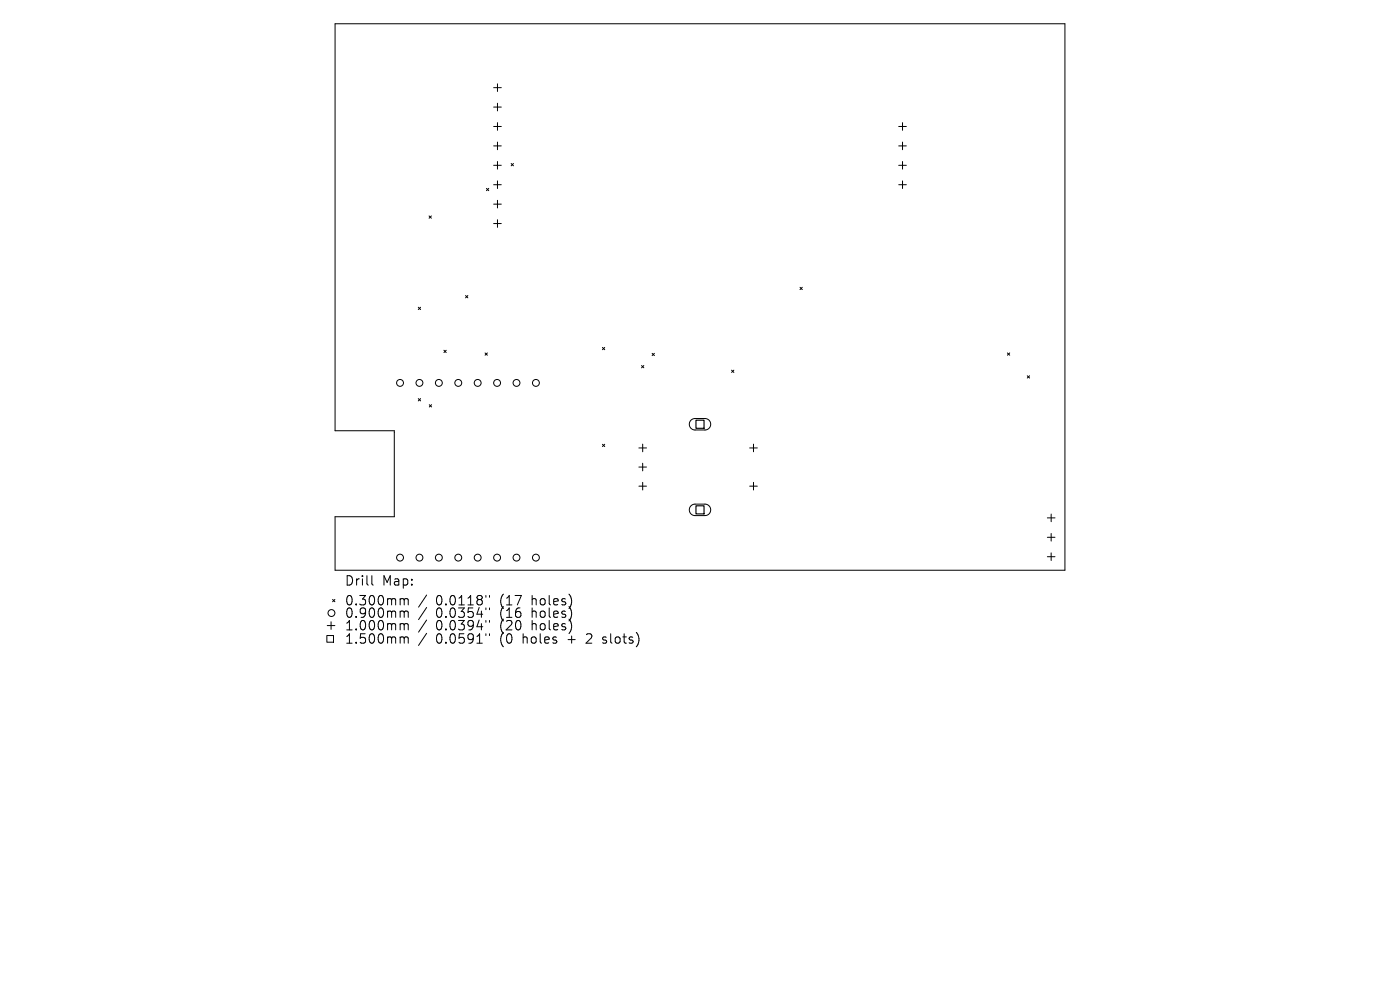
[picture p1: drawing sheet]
<svg xmlns="http://www.w3.org/2000/svg" width="297mm" height="210mm" viewBox="0 0 297 210" stroke-linecap="round" stroke-linejoin="round" font-family="sans-serif">
<defs><g id="words">
<g font-size="2.8">
<text x="73" y="124.5">Drill</text>
<text x="81.1" y="124.5">Map:</text>
<text x="73" y="128.7">0.300mm</text>
<text x="73" y="131.3">0.900mm</text>
<text x="92.5" y="128.7">0.0118&quot;</text>
<text x="92.5" y="131.3">0.0354&quot;</text>
<text x="106.2" y="128.7">(17</text>
<text x="106.2" y="131.3">(16</text>
<text x="113.1" y="128.7">holes)</text>
<text x="113.1" y="131.3">holes)</text>
<text x="73" y="134">1.000mm</text>
<text x="73" y="136.8">1.500mm</text>
<text x="92.5" y="134">0.0394&quot;</text>
<text x="92.5" y="136.8">0.0591&quot;</text>
<text x="106.2" y="134">(20</text>
<text x="106.2" y="136.8">(0</text>
<text x="111.2" y="136.8">holes</text>
<text x="113.1" y="134">holes)</text>
<text x="120.9" y="136.8">+</text>
<text x="125.1" y="136.8">2</text>
<text x="128.7" y="136.8">slots)</text>
</g>
</g></defs>
<g fill="none" stroke="#000" stroke-width=".21">
<path d="M71.1 5h154.8v116h-154.8v-11.4h12.5v-18.2h-12.5zM104.7 18.6h1.6M105.5 17.8v1.6M103.2 40l.5 .4M103.7 40l-.5 .4M104.7 22.7h1.6M104.7 26.8h1.6M104.7 30.9h1.6M104.7 35.1h1.6M104.7 39.2h1.6M105.5 21.9v1.6M105.5 26v1.6"/>
<path d="M105.5 30.1v1.7M105.5 34.3v1.6M105.5 38.4v1.6M108.4 34.7l.5 .5M108.9 34.7l-.5 .5M190.7 26.8h1.6M190.7 30.9h1.6M190.7 35.1h1.6M190.7 39.2h1.6M191.5 26v1.6M191.5 30.1v1.7M191.5 34.3v1.6"/>
<path d="M191.5 38.4v1.6M91 45.8l.5 .5M91.5 45.8l-.5 .5M104.7 43.3h1.6M104.7 47.4h1.6M105.5 42.5v1.6M105.5 46.6v1.6M88.7 65.2l.5 .5M89.2 65.2l-.5 .5M94.2 74.3l.5 .5M94.7 74.3l-.5 .5M98.8 62.7l.4 .5"/>
<path d="M99.2 62.7l-.4 .5M102.9 74.9l.5 .5M103.4 74.9l-.5 .5M127.8 73.7l.5 .5M128.3 73.7l-.5 .5M136.1 77.5l.5 .5M136.6 77.5l-.5 .5M138.3 74.9l.5 .5M138.8 74.9l-.5 .5M155.2 78.5l.5 .5M155.7 78.5l-.5 .5M169.7 60.9l.5 .5"/>
<path d="M170.2 60.9l-.5 .5M213.7 74.9l.5 .5M214.2 74.9l-.5 .5M217.9 79.7l.5 .5M218.4 79.7l-.5 .5M88.7 84.6l.5 .4M89.2 84.6l-.5 .4M91.1 85.8l.5 .5M91.6 85.8l-.5 .5M127.8 94.2l.5 .5M128.3 94.2l-.5 .5M135.5 95h1.7"/>
<path d="M135.5 99.1h1.7M136.3 94.2v1.6M136.3 98.3v1.6M146.6 89.1l.7-.3h2.3a1.22 1.22 0 0 1 1.2 1.2 1.22 1.22 0 0 1-1.2 1.2h-2.2a1.22 1.22 0 0 1-1.1-.7 1.22 1.22 0 0 1 .3-1.4zM159 95h1.7M159.9 94.2v1.6M135.5 103.1h1.7M136.3 102.3v1.6M146.6 107.3l.7-.4h2.3a1.22 1.22 0 0 1 1.2 1.3 1.22 1.22 0 0 1-1.2 1.2h-2.2a1.22 1.22 0 0 1-1.1-.8 1.22 1.22 0 0 1 .3-1.3zM159 103.1h1.7M159.9 102.3v1.6M222.2 109.9h1.6"/>
<path d="M222.2 114h1.6M222.2 118.1h1.6M223 109v1.7M223 113.2v1.6M223 117.3v1.6M69.3 134.8h1.5v1.4h-1.5zM69.4 132.7h1.6M70.2 131.9v1.6M70.6 127.2l.4 .4M71 127.2l-.4 .4M78.9 122.1v1.7l.3 .3M85.2 127l.5 .1v.2"/>
<path d="M85.2 129.6l.5 .1v.2M85.2 132.3l.5 .1v.2M85.2 135.1l.5 .1v.2M85.7 127.3l.3-.3 .5 .1 .1 1.2M85.7 127.3v1M85.7 129.9v1.1M85.7 132.6v1M85.7 135.4v1M85.7 129.9l.3-.3 .5 .1 .1 1.3M85.7 132.6l.3-.3 .5 .1 .1 1.2M85.7 135.4l.3-.3 .5 .1 .1 1.2M90.5 126.2l-1.7 2.6"/>
<path d="M90.5 128.9l-1.7 2.5M90.5 131.5l-1.7 2.6M90.5 134.3l-1.7 2.6M103.1 126.3v.4M103.1 129v.3M103.1 131.6v.4M103.1 134.4v.4M103.8 126.3v.4M103.8 129v.3M103.8 131.6v.4M103.8 134.4v.4M127.8 136.3l.2 .1"/>
<path d="M127.9 135.2v.5"/>
<circle cx="84.9" cy="81.2" r=".73"/>
<circle cx="89" cy="81.2" r=".73"/>
<circle cx="93.1" cy="81.2" r=".73"/>
<circle cx="97.2" cy="81.2" r=".73"/>
<circle cx="101.3" cy="81.2" r=".73"/>
<circle cx="105.5" cy="81.2" r=".73"/>
<circle cx="109.6" cy="81.2" r=".73"/>
<circle cx="113.7" cy="81.2" r=".73"/>
<circle cx="84.9" cy="118.3" r=".73"/>
<circle cx="89" cy="118.3" r=".73"/>
<circle cx="93.1" cy="118.3" r=".73"/>
<circle cx="97.2" cy="118.3" r=".73"/>
<circle cx="101.3" cy="118.3" r=".73"/>
<circle cx="105.5" cy="118.3" r=".73"/>
<circle cx="109.6" cy="118.3" r=".73"/>
<circle cx="113.7" cy="118.3" r=".73"/>
<circle cx="70.3" cy="130" r=".73"/>
</g>
<path d="M147.6 89.1h1.8v1.8h-1.8zM147.6 107.3h1.8v1.7h-1.8z" fill="none" stroke="#000" stroke-width=".24"/>
<use href="#words"/>
</svg>
